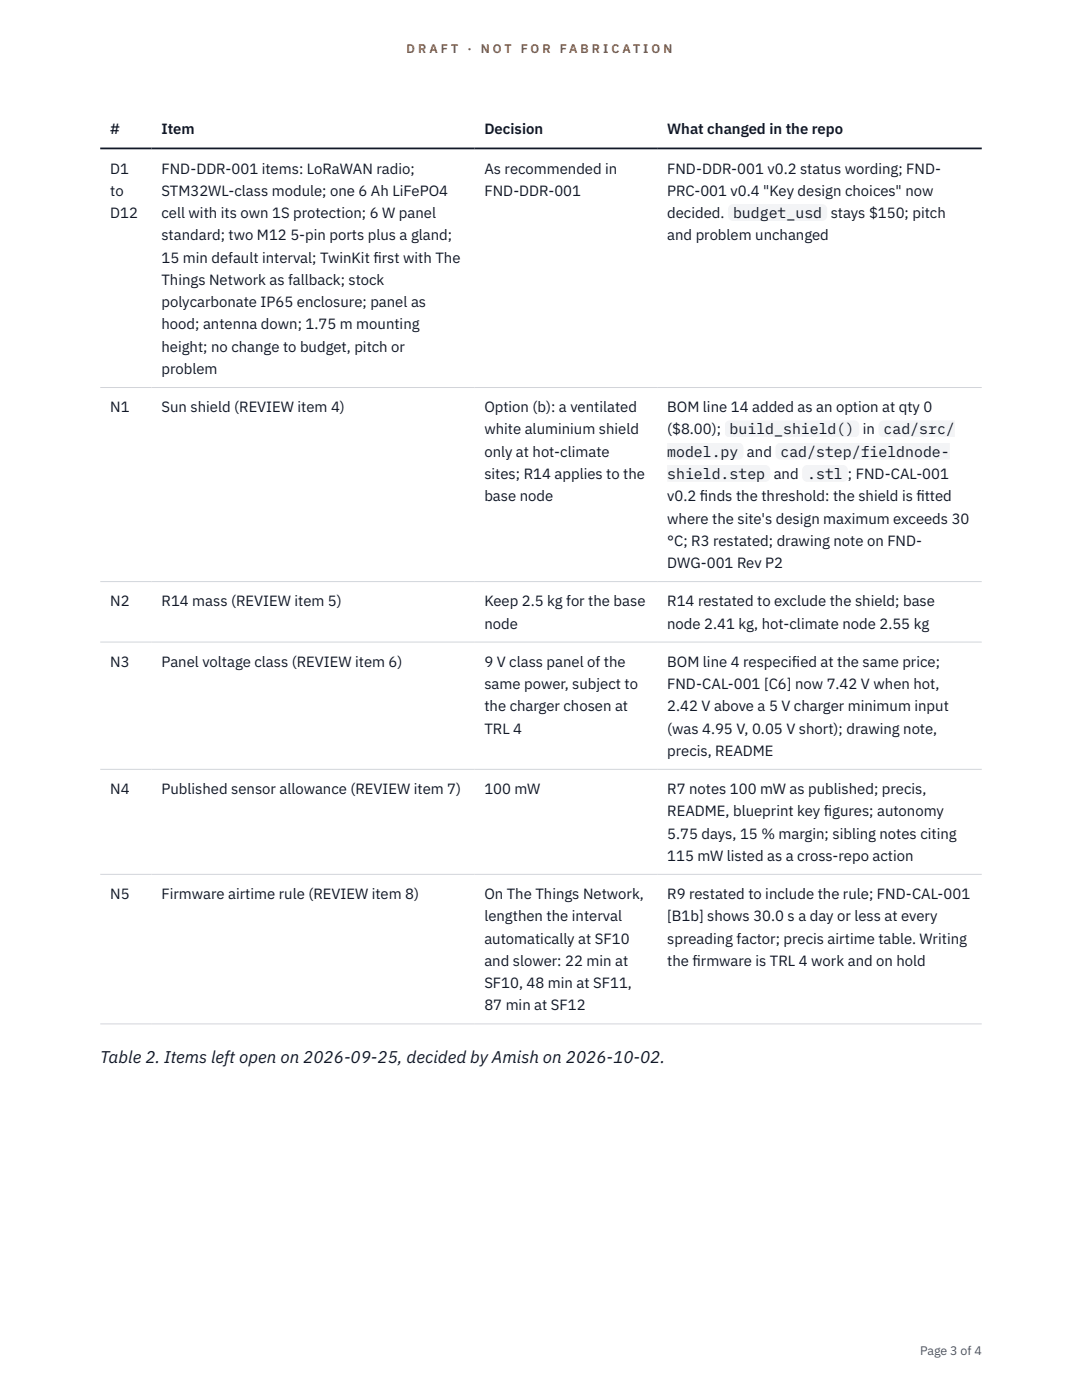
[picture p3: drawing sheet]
<svg xmlns="http://www.w3.org/2000/svg" width="216mm" height="279mm" viewBox="0 0 216 279" stroke-linecap="round" stroke-linejoin="round" font-family="sans-serif">
<defs><g id="words">
<text font-size="3.4" fill="#111827" x="20" y="212.2">Table 2. Items left open on 2026-09-25, decided by Amish on 2026-10-02.</text>
<g font-size="3" fill="#111827">
<text x="22" y="26.8">#</text>
<text x="32.2" y="26.8">Item</text>
<text x="96.7" y="26.8">Decision</text>
<text x="133.1" y="26.8">What changed in the repo</text>
<text x="22" y="34.6">D1</text>
<text x="32.2" y="34.6">FND-DDR-001 items: LoRaWAN radio;</text>
<text x="96.7" y="34.6">As recommended in</text>
<text x="133.1" y="34.6">FND-DDR-001 v0.2 status wording; FND-</text>
<text x="22" y="39.1">to</text>
<text x="32.2" y="39.1">STM32WL-class module; one 6 Ah LiFePO4</text>
<text x="96.7" y="39.1">FND-DDR-001</text>
<text x="133.1" y="39.1">PRC-001 v0.4 &quot;Key design choices&quot; now</text>
<text x="22" y="43.5">D12</text>
<text x="32.2" y="43.5">cell with its own 1S protection; 6 W panel</text>
<text x="32.2" y="48">standard; two M12 5-pin ports plus a gland;</text>
<text x="133.1" y="43.5">decided.</text>
<text x="133.1" y="48">and problem unchanged</text>
<text x="146.3" y="43.5">budget_usd</text>
<text x="165.8" y="43.5">stays $150; pitch</text>
<text x="32.2" y="52.4">15 min default interval; TwinKit f</text>
<text x="74.5" y="52.4">irst with The</text>
<text x="32.2" y="56.9">Things Network as fallback; stock</text>
<text x="32.2" y="61.3">polycarbonate IP65 enclosure; panel as</text>
<text x="32.2" y="65.7">hood; antenna down; 1.75 m mounting</text>
<text x="32.2" y="70.2">height; no change to budget, pitch or</text>
<text x="32.2" y="74.6">problem</text>
<text x="22" y="82.3">N1</text>
<text x="32.2" y="82.3">Sun shield (REVIEW item 4)</text>
<text x="96.7" y="82.3">Option (b): a ventilated</text>
<text x="133.1" y="82.3">BOM line 14 added as an option at qty 0</text>
<text x="96.7" y="86.7">white aluminium shield</text>
<text x="133.1" y="86.7">($8.00);</text>
<text x="145.6" y="86.7">build_shield()</text>
<text x="172.2" y="86.7">in</text>
<text x="176.3" y="86.7">cad/src/</text>
<text x="96.7" y="91.1">only at hot-climate</text>
<text x="96.7" y="95.6">sites; R14 applies to the</text>
<text x="133.1" y="91.1">model.py</text>
<text x="133.1" y="95.6">shield.step</text>
<text x="149.1" y="91.1">and</text>
<text x="154.4" y="95.6">and</text>
<text x="155.7" y="91.1">cad/step/fieldnode-</text>
<text x="161.1" y="95.6">.stl ; FND-CAL-001</text>
<text x="96.7" y="100">base node</text>
<text x="133.1" y="100">v0.2 f</text>
<text x="139.6" y="100">inds the threshold: the shield is f</text>
<text x="182.9" y="100">itted</text>
<text x="133.1" y="104.5">where the site's design maximum exceeds 30</text>
<text x="133.1" y="108.9">°C; R3 restated; drawing note on FND-</text>
<text x="133.1" y="113.4">DWG-001 Rev P2</text>
<text x="22" y="121">N2</text>
<text x="32.2" y="121">R14 mass (REVIEW item 5)</text>
<text x="96.7" y="121">Keep 2.5 kg for the base</text>
<text x="96.7" y="125.4">node</text>
<text x="133.1" y="121">R14 restated to exclude the shield; base</text>
<text x="133.1" y="125.4">node 2.41 kg, hot-climate node 2.55 kg</text>
<text x="22" y="133.1">N3</text>
<text x="32.2" y="133.1">Panel voltage class (REVIEW item 6)</text>
<text x="96.7" y="133.1">9 V class panel of the</text>
<text x="96.7" y="137.5">same power, subject to</text>
<text x="133.1" y="133.1">BOM line 4 respecif</text>
<text x="133.1" y="137.5">FND-CAL-001 [C6] now 7.42 V when hot,</text>
<text x="158" y="133.1">ied at the same price;</text>
<text x="96.7" y="142">the charger chosen at</text>
<text x="133.1" y="142">2.42 V above a 5 V charger minimum input</text>
<text x="96.7" y="146.4">TRL 4</text>
<text x="133.1" y="146.4">(was 4.95 V, 0.05 V short); drawing note,</text>
<text x="133.1" y="150.8">precis, README</text>
<text x="22" y="158.5">N4</text>
<text x="32.2" y="158.5">Published sensor allowance (REVIEW item 7)</text>
<text x="96.7" y="158.5">100 mW</text>
<text x="133.1" y="158.5">R7 notes 100 mW as published; precis,</text>
<text x="133.1" y="162.9">README, blueprint key f</text>
<text x="133.1" y="167.4">5.75 days, 15 % margin; sibling notes citing</text>
<text x="164.4" y="162.9">igures; autonomy</text>
<text x="133.1" y="171.8">115 mW listed as a cross-repo action</text>
<text x="22" y="179.4">N5</text>
<text x="32.2" y="179.4">Firmware airtime rule (REVIEW item 8)</text>
<text x="96.7" y="179.4">On The Things Network,</text>
<text x="133.1" y="179.4">R9 restated to include the rule; FND-CAL-001</text>
<text x="96.7" y="183.9">lengthen the interval</text>
<text x="133.1" y="183.9">[B1b] shows 30.0 s a day or less at every</text>
<text x="96.7" y="188.3">automatically at SF10</text>
<text x="133.1" y="188.3">spreading factor; precis airtime table. Writing</text>
<text x="96.7" y="192.8">and slower: 22 min at</text>
<text x="96.7" y="197.2">SF10, 48 min at SF11,</text>
<text x="133.1" y="192.8">the f</text>
<text x="138.2" y="192.8">irmware is TRL 4 work and on hold</text>
<text x="96.7" y="201.6">87 min at SF12</text>
</g>
<g font-size="2.5" fill="#b45309">
<text x="81.1" y="10.5">D R A F T</text>
<text x="93.3" y="10.5">·</text>
<text x="95.9" y="10.5">N O T</text>
<text x="103.9" y="10.5">F O R</text>
<text x="111.7" y="10.5">F A B R I C A T I O N</text>
</g>
<text font-size="2.5" fill="#4b5563" x="183.6" y="270.3">Page 3 of 4</text>
</g></defs>
<path d="M20 77.3h175.9M20 116.1h175.9M20 128.1h175.9M20 153.5h175.9M20 174.5h175.9M20 204.3h175.9" fill="none" stroke="#d1d5db" stroke-width=".2"/>
<path d="M20 29.6h175.9" fill="none" stroke="#111827" stroke-width=".35"/>
<g fill="#f3f4f6">
<path d="M145.3 40.7h19.8v3.4h-19.8z"/>
<path d="M144.6 83.9h26.9v3.4h-26.9z"/>
<path d="M175.3 83.9h15.2v3.4h-15.2z"/>
<path d="M133.1 88.4h15.3v3.3h-15.3z"/>
<path d="M154.7 88.4h34.8v3.3h-34.8z"/>
<path d="M133.1 92.8h20.6v3.4h-20.6z"/>
<path d="M160.1 92.8h9.1v3.4h-9.1z"/>
</g>
<use href="#words"/>
</svg>
